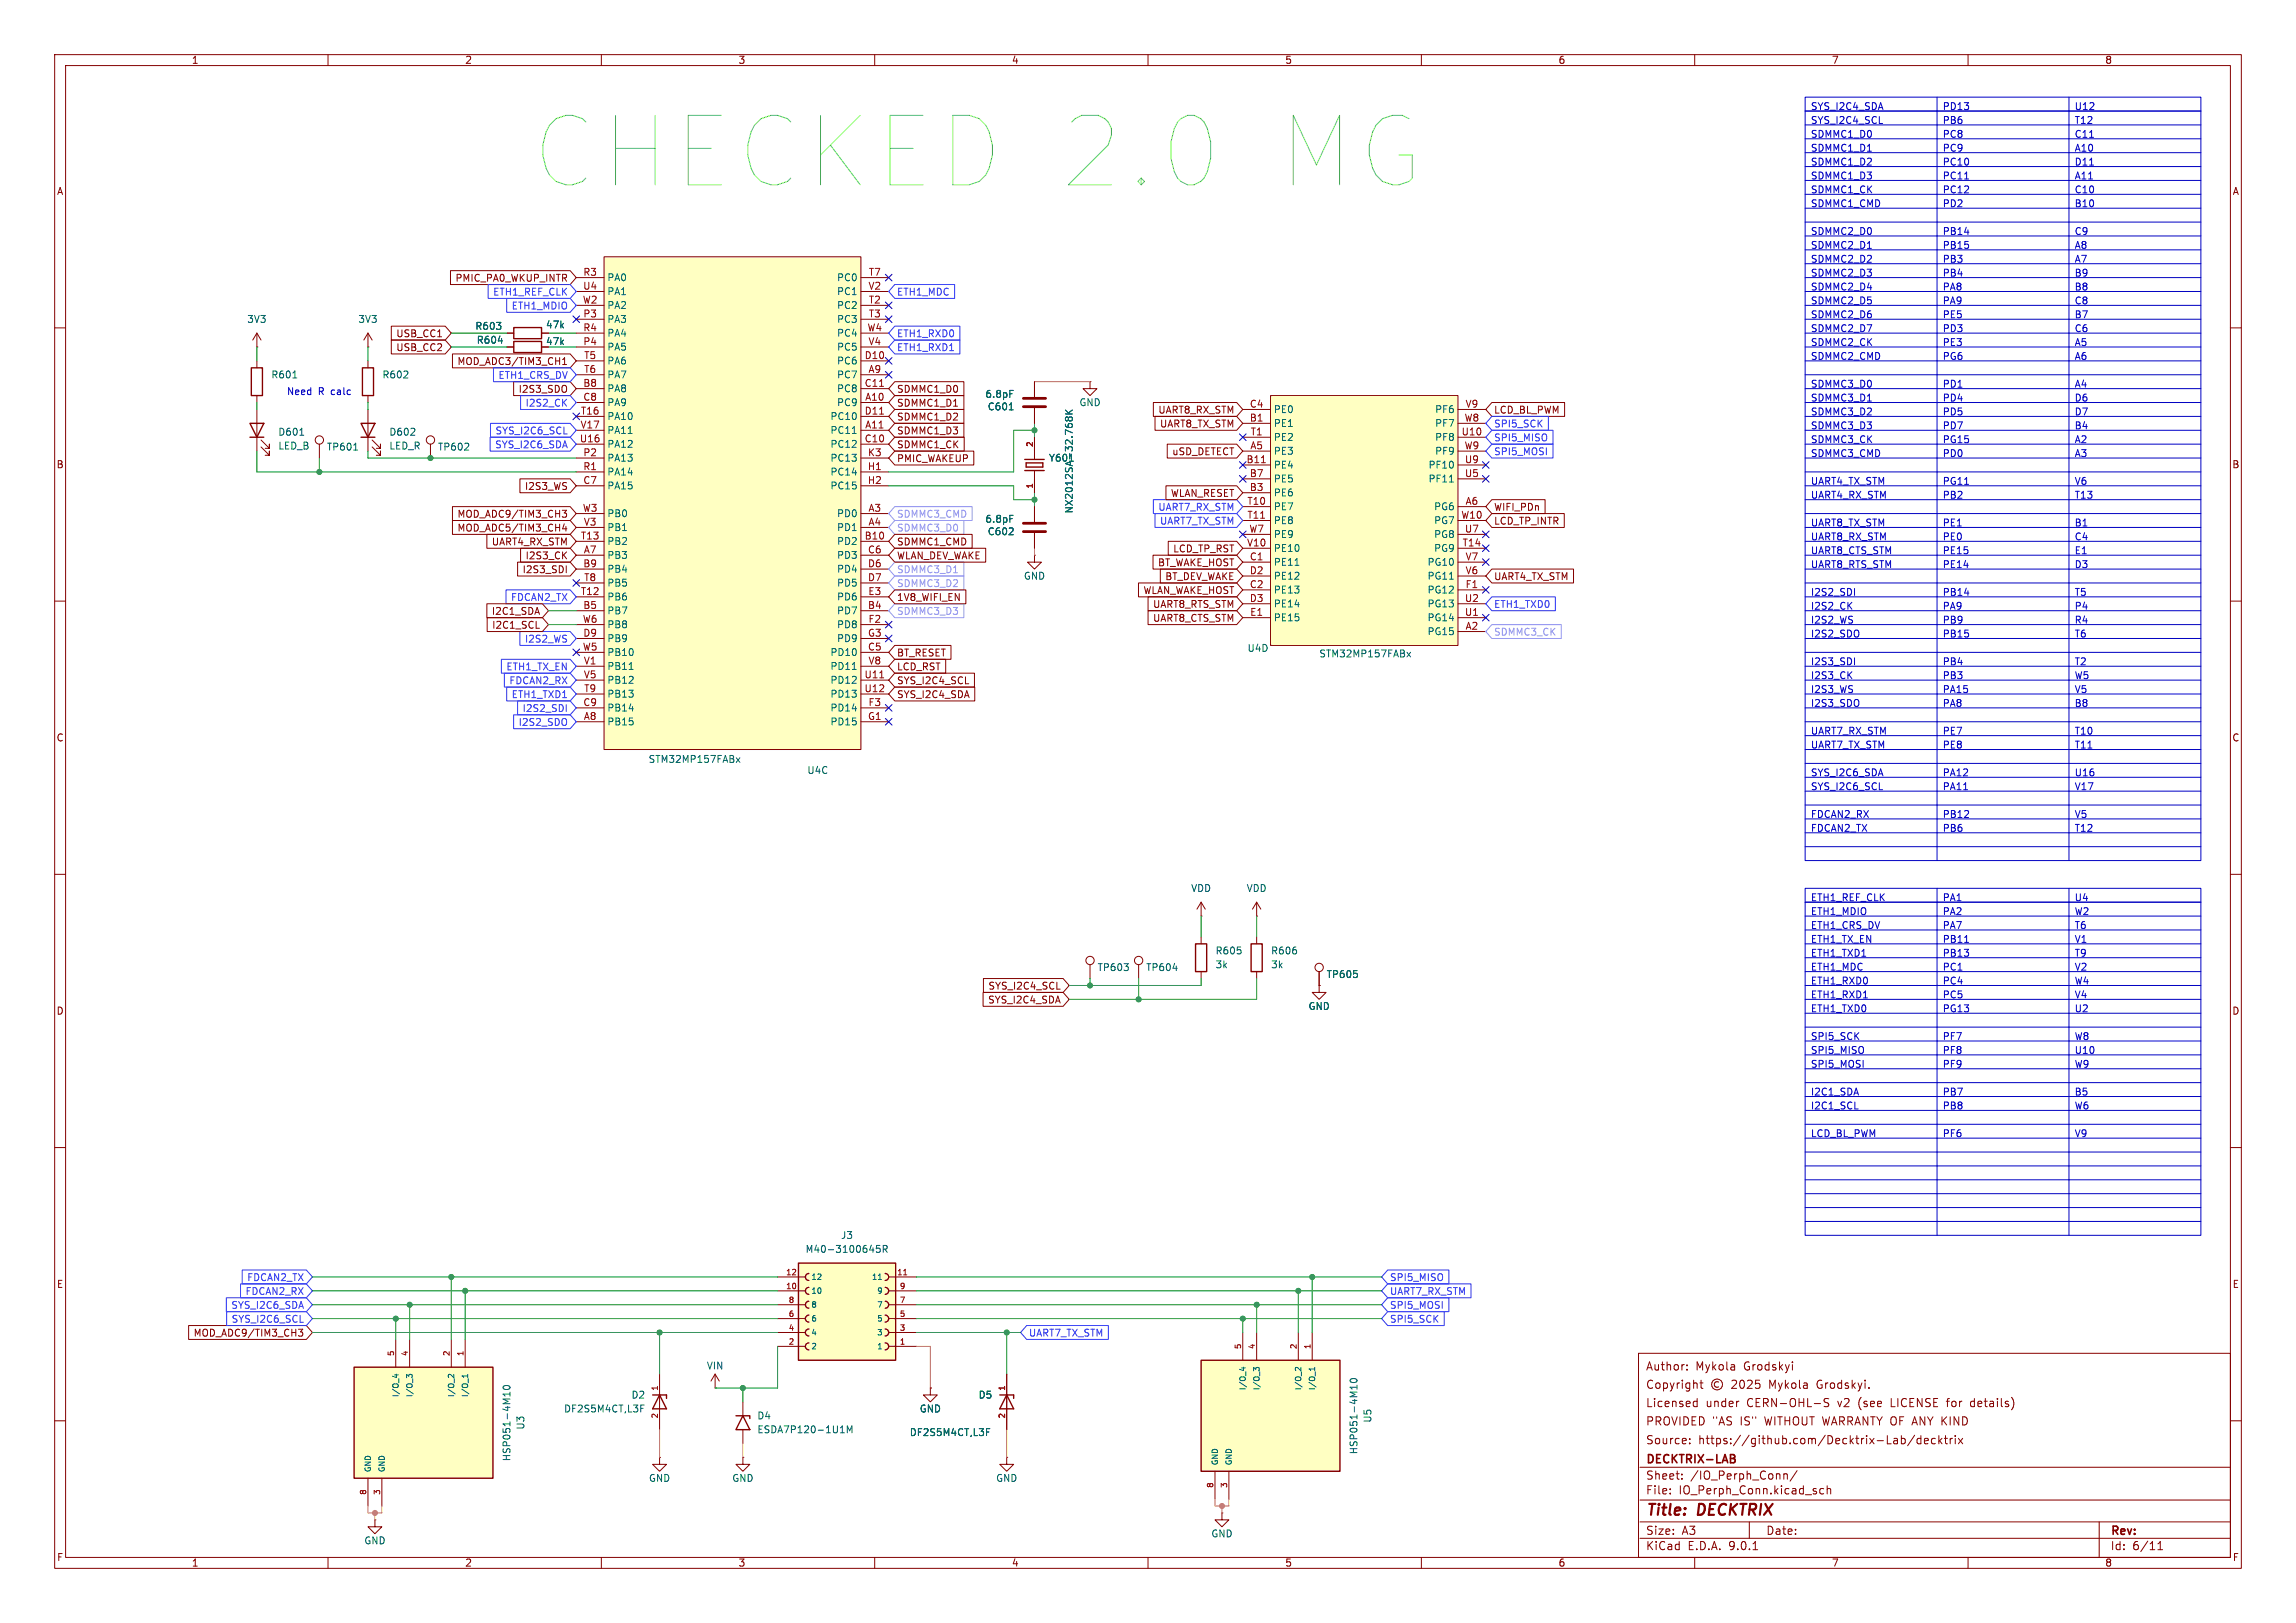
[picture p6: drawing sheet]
<svg xmlns="http://www.w3.org/2000/svg" width="420mm" height="297mm" viewBox="0 0 420 297" stroke-linecap="round" stroke-linejoin="round" font-family="sans-serif">
<defs><g id="words">
<g font-size="17.7" fill="#61ff33">
<text x="97.9" y="34.5">CHECKED 2.0</text>
<text x="230.4" y="34.5">MG</text>
</g>
<g font-size="2.8" fill="#840000">
<text x="301" y="277.9">Title:</text>
<text x="310.6" y="277.9">DECKTRIX</text>
</g>
<g font-size="2.1" fill="#840000">
<text x="301" y="251">Author:</text>
<text x="310.1" y="251">Mykola</text>
<text x="319" y="251">Grodskyi</text>
<text x="301" y="254.4">Copyright</text>
<text x="301" y="257.7">Licensed</text>
<text x="312" y="257.7">under</text>
<text x="319.6" y="257.7">CERN-OHL-S</text>
<text x="323.7" y="254.4">Mykola</text>
<text x="332.6" y="254.4">Grodskyi.</text>
<text x="336.3" y="257.7">v2</text>
<text x="340.2" y="257.7">(see</text>
<text x="346.3" y="257.7">LICENSE</text>
<text x="356.7" y="257.7">for</text>
<text x="361.2" y="257.7">details)</text>
<text x="301" y="261.1">PROVIDED &quot;AS</text>
<text x="318.4" y="261.1">IS&quot;</text>
<text x="323" y="261.1">WITHOUT WARRANTY OF ANY KIND</text>
<text x="301" y="268.2">DECKTRIX-LAB</text>
<text x="301" y="264.5">Source:</text>
<text x="310.6" y="264.5">https://github.com/Decktrix-Lab/decktrix</text>
<text x="301" y="273.7">File:</text>
<text x="301" y="271">Sheet:</text>
<text x="307.1" y="273.7">IO_Perph_Conn.kicad_sch</text>
<text x="309.2" y="271">/IO_Perph_Conn/</text>
<text x="301" y="281.1">Size:</text>
<text x="307.6" y="281.1">A3</text>
<text x="323" y="281.1">Date:</text>
<text x="386" y="281.3">Rev:</text>
<text x="301" y="283.9">KiCad</text>
<text x="308.7" y="283.9">E.D.A.</text>
<text x="316.3" y="283.9">9.0.1</text>
<text x="386" y="283.9">Id:</text>
<text x="390.1" y="283.9">6/11</text>
</g>
<g font-size="1.8" fill="#840000">
<text x="35" y="11.9">1</text>
<text x="85" y="11.9">2</text>
<text x="135" y="11.9">3</text>
<text x="185" y="11.9">4</text>
<text x="235" y="11.9">5</text>
<text x="285" y="11.9">6</text>
<text x="335" y="11.9">7</text>
<text x="385" y="11.9">8</text>
<text x="10.3" y="35.9">A</text>
<text x="408.3" y="35.9">A</text>
<text x="83.2" y="51.8">PMIC_PA0_WKUP_INTR</text>
<text x="72.4" y="64.5">USB_CC2</text>
<text x="72.4" y="61.9">USB_CC1</text>
<text x="83.6" y="67">MOD_ADC3/TIM3_CH1</text>
<text x="94.8" y="72.1">I2S3_SDO</text>
<text x="164" y="72.1">SDMMC1_D0</text>
<text x="164" y="74.6">SDMMC1_D1</text>
<text x="164" y="77.2">SDMMC1_D2</text>
<text x="211.8" y="75.9">UART8_RX_STM</text>
<text x="273.2" y="75.9">LCD_BL_PWM</text>
<text x="164" y="79.7">SDMMC1_D3</text>
<text x="164" y="82.2">SDMMC1_CK</text>
<text x="212.1" y="78.4">UART8_TX_STM</text>
<text x="214.3" y="83.5">uSD_DETECT</text>
<text x="10.3" y="85.9">B</text>
<text x="95.9" y="89.9">I2S3_WS</text>
<text x="164" y="84.8">PMIC_WAKEUP</text>
<text x="408.2" y="85.9">B</text>
<text x="83.6" y="94.9">MOD_ADC9/TIM3_CH3</text>
<text x="214.1" y="91.1">WLAN_RESET</text>
<text x="273.2" y="93.7">WIFI_PDn</text>
<text x="83.6" y="97.5">MOD_ADC5/TIM3_CH4</text>
<text x="89.9" y="100">UART4_RX_STM</text>
<text x="164" y="100">SDMMC1_CMD</text>
<text x="214.5" y="101.3">LCD_TP_RST</text>
<text x="273.2" y="96.2">LCD_TP_INTR</text>
<text x="95.5" y="105.1">I2S3_SDI</text>
<text x="96" y="102.6">I2S3_CK</text>
<text x="164" y="102.6">WLAN_DEV_WAKE</text>
<text x="211.7" y="103.8">BT_WAKE_HOST</text>
<text x="213.1" y="106.4">BT_DEV_WAKE</text>
<text x="273.2" y="106.4">UART4_TX_STM</text>
<text x="89.9" y="112.7">I2C1_SDA</text>
<text x="164" y="110.2">1V8_WIFI_EN</text>
<text x="209.1" y="108.9">WLAN_WAKE_HOST</text>
<text x="210.8" y="111.4">UART8_RTS_STM</text>
<text x="210.8" y="114">UART8_CTS_STM</text>
<text x="89.9" y="115.3">I2C1_SCL</text>
<text x="164" y="120.3">BT_RESET</text>
<text x="164" y="125.4">SYS_I2C4_SCL</text>
<text x="164" y="122.9">LCD_RST</text>
<text x="164" y="128">SYS_I2C4_SDA</text>
<text x="10.3" y="135.9">C</text>
<text x="408.2" y="135.9">C</text>
<text x="10.3" y="185.9">D</text>
<text x="180.6" y="183.8">SYS_I2C4_SDA</text>
<text x="180.7" y="181.3">SYS_I2C4_SCL</text>
<text x="408.2" y="185.9">D</text>
<text x="10.3" y="235.9">E</text>
<text x="408.3" y="235.9">E</text>
<text x="35.3" y="244.8">MOD_ADC9/TIM3_CH3</text>
<text x="10.3" y="285.9">F</text>
<text x="35" y="286.9">1</text>
<text x="85" y="286.9">2</text>
<text x="135" y="286.9">3</text>
<text x="185" y="286.9">4</text>
<text x="235" y="286.9">5</text>
<text x="285" y="286.9">6</text>
<text x="335" y="286.9">7</text>
<text x="385" y="286.9">8</text>
<text x="408.3" y="285.9">F</text>
</g>
<g font-size="1.8" fill="#0000c2">
<text x="331.2" y="20.5">SYS_I2C4_SDA</text>
<text x="331.2" y="23">SYS_I2C4_SCL</text>
<text x="355.3" y="20.5">PD13</text>
<text x="355.3" y="23">PB6</text>
<text x="379.4" y="20.5">U12</text>
<text x="379.4" y="23">T12</text>
<text x="331.2" y="25.5">SDMMC1_D0</text>
<text x="331.2" y="28.1">SDMMC1_D1</text>
<text x="355.3" y="25.5">PC8</text>
<text x="355.3" y="28.1">PC9</text>
<text x="379.4" y="25.5">C11</text>
<text x="379.4" y="28.1">A10</text>
<text x="331.2" y="30.6">SDMMC1_D2</text>
<text x="331.2" y="33.2">SDMMC1_D3</text>
<text x="331.2" y="35.7">SDMMC1_CK</text>
<text x="355.3" y="30.6">PC10</text>
<text x="355.3" y="33.2">PC11</text>
<text x="355.3" y="35.7">PC12</text>
<text x="379.4" y="30.6">D11</text>
<text x="379.4" y="33.2">A11</text>
<text x="379.4" y="35.7">C10</text>
<text x="331.2" y="38.2">SDMMC1_CMD</text>
<text x="355.3" y="38.2">PD2</text>
<text x="379.4" y="38.2">B10</text>
<text x="331.2" y="43.3">SDMMC2_D0</text>
<text x="331.2" y="45.9">SDMMC2_D1</text>
<text x="355.3" y="43.3">PB14</text>
<text x="355.3" y="45.9">PB15</text>
<text x="379.4" y="43.3">C9</text>
<text x="379.4" y="45.9">A8</text>
<text x="331.2" y="48.4">SDMMC2_D2</text>
<text x="331.2" y="50.9">SDMMC2_D3</text>
<text x="331.2" y="53.5">SDMMC2_D4</text>
<text x="355.3" y="48.4">PB3</text>
<text x="355.3" y="50.9">PB4</text>
<text x="355.3" y="53.5">PA8</text>
<text x="379.4" y="48.4">A7</text>
<text x="379.4" y="50.9">B9</text>
<text x="379.4" y="53.5">B8</text>
<text x="331.2" y="56">SDMMC2_D5</text>
<text x="331.2" y="58.6">SDMMC2_D6</text>
<text x="355.3" y="56">PA9</text>
<text x="355.3" y="58.6">PE5</text>
<text x="379.4" y="56">C8</text>
<text x="379.4" y="58.6">B7</text>
<text x="331.2" y="61.1">SDMMC2_D7</text>
<text x="331.2" y="63.6">SDMMC2_CK</text>
<text x="355.3" y="61.1">PD3</text>
<text x="355.3" y="63.6">PE3</text>
<text x="379.4" y="61.1">C6</text>
<text x="379.4" y="63.6">A5</text>
<text x="331.2" y="66.2">SDMMC2_CMD</text>
<text x="331.2" y="71.3">SDMMC3_D0</text>
<text x="355.3" y="66.2">PG6</text>
<text x="355.3" y="71.3">PD1</text>
<text x="379.4" y="66.2">A6</text>
<text x="379.4" y="71.3">A4</text>
<text x="52.4" y="72.5">Need</text>
<text x="58.2" y="72.5">R calc</text>
<text x="331.2" y="73.8">SDMMC3_D1</text>
<text x="331.2" y="76.3">SDMMC3_D2</text>
<text x="355.3" y="73.8">PD4</text>
<text x="355.3" y="76.3">PD5</text>
<text x="379.4" y="73.8">D6</text>
<text x="379.4" y="76.3">D7</text>
<text x="331.2" y="78.9">SDMMC3_D3</text>
<text x="331.2" y="81.4">SDMMC3_CK</text>
<text x="331.2" y="84">SDMMC3_CMD</text>
<text x="355.3" y="78.9">PD7</text>
<text x="355.3" y="81.4">PG15</text>
<text x="355.3" y="84">PD0</text>
<text x="379.4" y="78.9">B4</text>
<text x="379.4" y="81.4">A2</text>
<text x="379.4" y="84">A3</text>
<text x="331.2" y="89">UART4_TX_STM</text>
<text x="355.3" y="89">PG11</text>
<text x="379.4" y="89">V6</text>
<text x="331.2" y="91.6">UART4_RX_STM</text>
<text x="355.3" y="91.6">PB2</text>
<text x="379.4" y="91.6">T13</text>
<text x="331.2" y="96.7">UART8_TX_STM</text>
<text x="331.2" y="99.2">UART8_RX_STM</text>
<text x="331.2" y="101.7">UART8_CTS_STM</text>
<text x="355.3" y="96.7">PE1</text>
<text x="355.3" y="99.2">PE0</text>
<text x="355.3" y="101.7">PE15</text>
<text x="379.4" y="96.7">B1</text>
<text x="379.4" y="99.2">C4</text>
<text x="379.4" y="101.7">E1</text>
<text x="331.2" y="104.3">UART8_RTS_STM</text>
<text x="355.3" y="104.3">PE14</text>
<text x="379.4" y="104.3">D3</text>
<text x="331.2" y="109.4">I2S2_SDI</text>
<text x="331.2" y="111.9">I2S2_CK</text>
<text x="355.3" y="109.4">PB14</text>
<text x="355.3" y="111.9">PA9</text>
<text x="379.4" y="109.4">T5</text>
<text x="379.4" y="111.9">P4</text>
<text x="331.2" y="114.4">I2S2_WS</text>
<text x="331.2" y="117">I2S2_SDO</text>
<text x="355.3" y="114.4">PB9</text>
<text x="355.3" y="117">PB15</text>
<text x="379.4" y="114.4">R4</text>
<text x="379.4" y="117">T6</text>
<text x="331.2" y="122.1">I2S3_SDI</text>
<text x="331.2" y="124.6">I2S3_CK</text>
<text x="355.3" y="122.1">PB4</text>
<text x="355.3" y="124.6">PB3</text>
<text x="379.4" y="122.1">T2</text>
<text x="379.4" y="124.6">W5</text>
<text x="331.2" y="127.1">I2S3_WS</text>
<text x="331.2" y="129.7">I2S3_SDO</text>
<text x="355.3" y="127.1">PA15</text>
<text x="355.3" y="129.7">PA8</text>
<text x="379.4" y="127.1">V5</text>
<text x="379.4" y="129.7">B8</text>
<text x="331.2" y="134.8">UART7_RX_STM</text>
<text x="331.2" y="137.3">UART7_TX_STM</text>
<text x="355.3" y="134.8">PE7</text>
<text x="355.3" y="137.3">PE8</text>
<text x="379.4" y="134.8">T10</text>
<text x="379.4" y="137.3">T11</text>
<text x="331.2" y="142.4">SYS_I2C6_SDA</text>
<text x="355.3" y="142.4">PA12</text>
<text x="379.4" y="142.4">U16</text>
<text x="331.2" y="144.9">SYS_I2C6_SCL</text>
<text x="331.2" y="150">FDCAN2_RX</text>
<text x="355.3" y="144.9">PA11</text>
<text x="355.3" y="150">PB12</text>
<text x="379.4" y="144.9">V17</text>
<text x="379.4" y="150">V5</text>
<text x="331.2" y="152.5">FDCAN2_TX</text>
<text x="355.3" y="152.5">PB6</text>
<text x="379.4" y="152.5">T12</text>
<text x="331.2" y="165.2">ETH1_REF_CLK</text>
<text x="331.2" y="167.8">ETH1_MDIO</text>
<text x="355.3" y="165.2">PA1</text>
<text x="355.3" y="167.8">PA2</text>
<text x="379.4" y="165.2">U4</text>
<text x="379.4" y="167.8">W2</text>
<text x="331.2" y="170.3">ETH1_CRS_DV</text>
<text x="331.2" y="172.9">ETH1_TX_EN</text>
<text x="355.3" y="170.3">PA7</text>
<text x="355.3" y="172.9">PB11</text>
<text x="379.4" y="170.3">T6</text>
<text x="379.4" y="172.9">V1</text>
<text x="331.2" y="175.4">ETH1_TXD1</text>
<text x="331.2" y="177.9">ETH1_MDC</text>
<text x="355.3" y="175.4">PB13</text>
<text x="355.3" y="177.9">PC1</text>
<text x="379.4" y="175.4">T9</text>
<text x="379.4" y="177.9">V2</text>
<text x="331.2" y="180.5">ETH1_RXD0</text>
<text x="331.2" y="183">ETH1_RXD1</text>
<text x="331.2" y="185.6">ETH1_TXD0</text>
<text x="355.3" y="180.5">PC4</text>
<text x="355.3" y="183">PC5</text>
<text x="355.3" y="185.6">PG13</text>
<text x="379.4" y="180.5">W4</text>
<text x="379.4" y="183">V4</text>
<text x="379.4" y="185.6">U2</text>
<text x="331.2" y="190.6">SPI5_SCK</text>
<text x="355.3" y="190.6">PF7</text>
<text x="379.4" y="190.6">W8</text>
<text x="331.2" y="193.2">SPI5_MISO</text>
<text x="331.2" y="195.7">SPI5_MOSI</text>
<text x="355.3" y="193.2">PF8</text>
<text x="355.3" y="195.7">PF9</text>
<text x="379.4" y="193.2">U10</text>
<text x="379.4" y="195.7">W9</text>
<text x="331.2" y="200.8">I2C1_SDA</text>
<text x="331.2" y="203.3">I2C1_SCL</text>
<text x="355.3" y="200.8">PB7</text>
<text x="355.3" y="203.3">PB8</text>
<text x="379.4" y="200.8">B5</text>
<text x="379.4" y="203.3">W6</text>
<text x="331.2" y="208.4">LCD_BL_PWM</text>
<text x="355.3" y="208.4">PF6</text>
<text x="379.4" y="208.4">V9</text>
</g>
<g font-size="1.8" fill="#a90000">
<text x="106.6" y="53.1">U4</text>
<text x="106.6" y="50.5">R3</text>
<text x="158.8" y="53.1">V2</text>
<text x="158.8" y="50.5">T7</text>
<text x="106.5" y="55.6">W2</text>
<text x="106.6" y="58.2">P3</text>
<text x="158.8" y="55.6">T2</text>
<text x="158.8" y="58.2">T3</text>
<text x="106.6" y="60.7">R4</text>
<text x="106.6" y="63.2">P4</text>
<text x="106.8" y="65.8">T5</text>
<text x="158.1" y="65.8">D10</text>
<text x="158.6" y="60.7">W4</text>
<text x="158.8" y="63.2">V4</text>
<text x="106.6" y="70.9">B8</text>
<text x="106.8" y="68.3">T6</text>
<text x="158.1" y="70.9">C11</text>
<text x="158.8" y="68.3">A9</text>
<text x="106.2" y="75.9">T16</text>
<text x="106.6" y="73.4">C8</text>
<text x="158.1" y="75.9">D11</text>
<text x="158.2" y="73.4">A10</text>
<text x="228.5" y="74.7">C4</text>
<text x="228.5" y="77.2">B1</text>
<text x="267.8" y="77.2">W8</text>
<text x="268" y="74.7">V9</text>
<text x="106" y="81">U16</text>
<text x="106.1" y="78.5">V17</text>
<text x="106.6" y="83.6">P2</text>
<text x="158.1" y="81">C10</text>
<text x="158.2" y="78.5">A11</text>
<text x="158.7" y="83.6">K3</text>
<text x="228.6" y="82.3">A5</text>
<text x="228.7" y="79.8">T1</text>
<text x="267.3" y="79.8">U10</text>
<text x="267.8" y="82.3">W9</text>
<text x="106.6" y="86.1">R1</text>
<text x="106.6" y="88.6">C7</text>
<text x="158.6" y="86.1">H1</text>
<text x="158.6" y="88.6">H2</text>
<text x="227.9" y="84.8">B11</text>
<text x="228.5" y="87.4">B7</text>
<text x="228.5" y="89.9">B3</text>
<text x="267.9" y="84.8">U9</text>
<text x="267.9" y="87.4">U5</text>
<text x="106.5" y="93.7">W3</text>
<text x="158.8" y="93.7">A3</text>
<text x="228.1" y="92.5">T10</text>
<text x="228.1" y="95">T11</text>
<text x="267.2" y="95">W10</text>
<text x="268" y="92.5">A6</text>
<text x="106.2" y="98.8">T13</text>
<text x="106.7" y="96.3">V3</text>
<text x="106.7" y="101.3">A7</text>
<text x="158.1" y="98.8">B10</text>
<text x="158.7" y="101.3">C6</text>
<text x="158.8" y="96.3">A4</text>
<text x="228" y="100.1">V10</text>
<text x="228.4" y="97.5">W7</text>
<text x="267.4" y="100.1">T14</text>
<text x="267.9" y="97.5">U7</text>
<text x="106.6" y="103.9">B9</text>
<text x="106.8" y="106.4">T8</text>
<text x="158.7" y="103.9">D6</text>
<text x="158.7" y="106.4">D7</text>
<text x="228.5" y="102.6">C1</text>
<text x="228.5" y="105.2">D2</text>
<text x="228.5" y="107.7">C2</text>
<text x="268" y="102.6">V7</text>
<text x="268" y="105.2">V6</text>
<text x="268" y="107.7">F1</text>
<text x="106.2" y="109">T12</text>
<text x="106.6" y="111.5">B5</text>
<text x="158.7" y="111.5">B4</text>
<text x="158.7" y="109">E3</text>
<text x="228.5" y="110.2">D3</text>
<text x="228.6" y="112.8">E1</text>
<text x="267.9" y="110.2">U2</text>
<text x="267.9" y="112.8">U1</text>
<text x="106.5" y="114">W6</text>
<text x="106.5" y="119.1">W5</text>
<text x="106.6" y="116.6">D9</text>
<text x="158.7" y="116.6">G3</text>
<text x="158.7" y="119.1">C5</text>
<text x="158.8" y="114">F2</text>
<text x="268" y="115.3">A2</text>
<text x="106.7" y="121.7">V1</text>
<text x="106.7" y="124.2">V5</text>
<text x="158" y="124.2">U11</text>
<text x="158.8" y="121.7">V8</text>
<text x="106.6" y="129.3">C9</text>
<text x="106.7" y="131.8">A8</text>
<text x="106.8" y="126.7">T9</text>
<text x="158" y="126.7">U12</text>
<text x="158.7" y="131.8">G1</text>
<text x="158.8" y="129.3">F3</text>
</g>
<g font-size="1.8" fill="#006464">
<text x="111" y="51.7">PA0</text>
<text x="153" y="51.7">PC0</text>
<text x="45.1" y="59.3">3V3</text>
<text x="65.5" y="59.3">3V3</text>
<text x="111" y="54.2">PA1</text>
<text x="111" y="56.7">PA2</text>
<text x="111" y="59.3">PA3</text>
<text x="153" y="54.2">PC1</text>
<text x="153" y="56.7">PC2</text>
<text x="153" y="59.3">PC3</text>
<text x="86.9" y="60.6">R603</text>
<text x="87.1" y="63.1">R604</text>
<text x="99.8" y="63.3">47k</text>
<text x="99.8" y="60.3">47k</text>
<text x="111" y="61.8">PA4</text>
<text x="111" y="64.4">PA5</text>
<text x="153" y="61.8">PC4</text>
<text x="153" y="64.4">PC5</text>
<text x="49.5" y="69.4">R601</text>
<text x="69.9" y="69.4">R602</text>
<text x="111" y="66.9">PA6</text>
<text x="111" y="69.4">PA7</text>
<text x="111" y="72">PA8</text>
<text x="153" y="66.9">PC6</text>
<text x="153" y="69.4">PC7</text>
<text x="153" y="72">PC8</text>
<text x="111" y="74.5">PA9</text>
<text x="111" y="77.1">PA10</text>
<text x="151.8" y="77.1">PC10</text>
<text x="153" y="74.5">PC9</text>
<text x="180.1" y="73">6.8pF</text>
<text x="180.6" y="75.3">C601</text>
<text x="197.4" y="74.5">GND</text>
<text x="232.9" y="75.8">PE0</text>
<text x="262.4" y="75.8">PF6</text>
<text x="50.8" y="79.9">D601</text>
<text x="50.8" y="82.5">LED_B</text>
<text x="59.7" y="82.7">TP601</text>
<text x="71.1" y="79.9">D602</text>
<text x="71.1" y="82.5">LED_R</text>
<text x="80" y="82.7">TP602</text>
<text x="111" y="79.6">PA11</text>
<text x="111" y="82.1">PA12</text>
<text x="151.8" y="79.6">PC11</text>
<text x="151.8" y="82.1">PC12</text>
<text x="232.9" y="78.3">PE1</text>
<text x="232.9" y="80.9">PE2</text>
<text x="232.9" y="83.4">PE3</text>
<text x="262.4" y="78.3">PF7</text>
<text x="262.4" y="80.9">PF8</text>
<text x="262.4" y="83.4">PF9</text>
<text x="111" y="84.7">PA13</text>
<text x="111" y="87.2">PA14</text>
<text x="111" y="89.8">PA15</text>
<text x="151.8" y="84.7">PC13</text>
<text x="151.8" y="87.2">PC14</text>
<text x="151.8" y="89.8">PC15</text>
<text x="191.8" y="84.7">Y601</text>
<text x="232.9" y="86">PE4</text>
<text x="232.9" y="88.5">PE5</text>
<text x="261.2" y="86">PF10</text>
<text x="261.2" y="88.5">PF11</text>
<text x="111" y="94.8">PB0</text>
<text x="153" y="94.8">PD0</text>
<text x="180.1" y="95.9">6.8pF</text>
<text x="196.4" y="94.1" transform="rotate(-90 196.4 94.1)">NX2012SA-32.768K</text>
<text x="232.9" y="91">PE6</text>
<text x="232.9" y="93.6">PE7</text>
<text x="262.2" y="93.6">PG6</text>
<text x="111" y="97.4">PB1</text>
<text x="111" y="99.9">PB2</text>
<text x="153" y="97.4">PD1</text>
<text x="153" y="99.9">PD2</text>
<text x="180.6" y="98.1">C602</text>
<text x="232.9" y="96.1">PE8</text>
<text x="232.9" y="98.7">PE9</text>
<text x="232.9" y="101.2">PE10</text>
<text x="262.2" y="96.1">PG7</text>
<text x="262.2" y="98.7">PG8</text>
<text x="262.2" y="101.2">PG9</text>
<text x="111" y="102.5">PB3</text>
<text x="111" y="105">PB4</text>
<text x="111" y="107.5">PB5</text>
<text x="153" y="102.5">PD3</text>
<text x="153" y="105">PD4</text>
<text x="153" y="107.5">PD5</text>
<text x="187.2" y="106.3">GND</text>
<text x="232.9" y="103.7">PE11</text>
<text x="232.9" y="106.3">PE12</text>
<text x="261" y="103.7">PG10</text>
<text x="261" y="106.3">PG11</text>
<text x="111" y="110.1">PB6</text>
<text x="111" y="112.6">PB7</text>
<text x="153" y="110.1">PD6</text>
<text x="153" y="112.6">PD7</text>
<text x="232.9" y="108.8">PE13</text>
<text x="232.9" y="111.4">PE14</text>
<text x="232.9" y="113.9">PE15</text>
<text x="261" y="108.8">PG12</text>
<text x="261" y="111.4">PG13</text>
<text x="261" y="113.9">PG14</text>
<text x="111" y="115.2">PB8</text>
<text x="111" y="117.7">PB9</text>
<text x="153" y="115.2">PD8</text>
<text x="153" y="117.7">PD9</text>
<text x="228.1" y="119.5">U4D</text>
<text x="261" y="116.4">PG15</text>
<text x="111" y="120.2">PB10</text>
<text x="111" y="122.8">PB11</text>
<text x="111" y="125.3">PB12</text>
<text x="151.8" y="120.2">PD10</text>
<text x="151.8" y="122.8">PD11</text>
<text x="151.8" y="125.3">PD12</text>
<text x="241.2" y="120.5">STM32MP157FABx</text>
<text x="111" y="127.9">PB13</text>
<text x="111" y="130.4">PB14</text>
<text x="151.8" y="127.9">PD13</text>
<text x="151.8" y="130.4">PD14</text>
<text x="111" y="132.9">PB15</text>
<text x="151.8" y="132.9">PD15</text>
<text x="118.6" y="139.8">STM32MP157FABx</text>
<text x="147.6" y="141.8">U4C</text>
<text x="217.8" y="163.4">VDD</text>
<text x="228" y="163.4">VDD</text>
<text x="200.7" y="177.9">TP603</text>
<text x="209.6" y="177.9">TP604</text>
<text x="222.3" y="174.9">R605</text>
<text x="222.3" y="177.4">3k</text>
<text x="232.4" y="174.9">R606</text>
<text x="232.4" y="177.4">3k</text>
<text x="242.6" y="179.2">TP605</text>
<text x="239.3" y="185">GND</text>
<text x="153.7" y="226.9">J3</text>
<text x="147.2" y="229.5">M40-3100645R</text>
<text x="129.2" y="250.8">VIN</text>
<text x="115.4" y="256.1">D2</text>
<text x="178.9" y="256.1">D5</text>
<text x="96.1" y="261.7" transform="rotate(-90 96.1 261.7)">U3</text>
<text x="103.1" y="258.7">DF2S5M4CT,L3F</text>
<text x="138.4" y="259.9">D4</text>
<text x="138.4" y="262.5">ESDA7P120-1U1M</text>
<text x="166.3" y="263">DF2S5M4CT,L3F</text>
<text x="168.1" y="258.7">GND</text>
<text x="251.1" y="260.5" transform="rotate(-90 251.1 260.5)">U5</text>
<text x="93.6" y="267.5" transform="rotate(-90 93.6 267.5)">HSP051-4M10</text>
<text x="248.5" y="266.2" transform="rotate(-90 248.5 266.2)">HSP051-4M10</text>
<text x="118.6" y="271.4">GND</text>
<text x="133.9" y="271.4">GND</text>
<text x="182.1" y="271.4">GND</text>
<text x="221.5" y="281.5">GND</text>
<text x="66.5" y="282.8">GND</text>
</g>
<g font-size="1.8" fill="#2a37ff">
<text x="90.1" y="54.3">ETH1_REF_CLK</text>
<text x="93.5" y="56.8">ETH1_MDIO</text>
<text x="164" y="54.3">ETH1_MDC</text>
<text x="164" y="61.9">ETH1_RXD0</text>
<text x="164" y="64.5">ETH1_RXD1</text>
<text x="91.1" y="69.5">ETH1_CRS_DV</text>
<text x="96" y="74.6">I2S2_CK</text>
<text x="90.5" y="82.2">SYS_I2C6_SDA</text>
<text x="90.5" y="79.7">SYS_I2C6_SCL</text>
<text x="273.2" y="81">SPI5_MISO</text>
<text x="273.2" y="78.4">SPI5_SCK</text>
<text x="273.2" y="83.5">SPI5_MOSI</text>
<text x="211.8" y="93.7">UART7_RX_STM</text>
<text x="212.1" y="96.2">UART7_TX_STM</text>
<text x="93.4" y="110.2">FDCAN2_TX</text>
<text x="273.2" y="111.4">ETH1_TXD0</text>
<text x="95.9" y="117.8">I2S2_WS</text>
<text x="92.5" y="122.9">ETH1_TX_EN</text>
<text x="93.1" y="125.4">FDCAN2_RX</text>
<text x="93.5" y="128">ETH1_TXD1</text>
<text x="95.5" y="130.5">I2S2_SDI</text>
<text x="94.8" y="133">I2S2_SDO</text>
<text x="42.2" y="239.7">SYS_I2C6_SDA</text>
<text x="44.8" y="237.2">FDCAN2_RX</text>
<text x="45.1" y="234.6">FDCAN2_TX</text>
<text x="254.2" y="237.2">UART7_RX_STM</text>
<text x="254.2" y="239.7">SPI5_MOSI</text>
<text x="254.2" y="234.6">SPI5_MISO</text>
<text x="42.3" y="242.3">SYS_I2C6_SCL</text>
<text x="188.1" y="244.8">UART7_TX_STM</text>
<text x="254.2" y="242.3">SPI5_SCK</text>
</g>
<g font-size="1.8" fill="#58d0ff">
<text x="164" y="94.9">SDMMC3_CMD</text>
<text x="164" y="97.5">SDMMC3_D0</text>
<text x="164" y="105.1">SDMMC3_D1</text>
<text x="164" y="107.6">SDMMC3_D2</text>
<text x="164" y="112.7">SDMMC3_D3</text>
<text x="273.2" y="116.5">SDMMC3_CK</text>
</g>
<g font-size="1.4" fill="#a90000">
<text x="189" y="81.9" transform="rotate(-90 189 81.9)">2</text>
<text x="189" y="89.5" transform="rotate(-90 189 89.5)">1</text>
<text x="143.7" y="233.4">12</text>
<text x="164" y="233.4">11</text>
<text x="143.7" y="236">10</text>
<text x="144.2" y="238.5">8</text>
<text x="164.5" y="238.5">7</text>
<text x="164.5" y="236">9</text>
<text x="144.2" y="243.6">4</text>
<text x="144.2" y="241">6</text>
<text x="164.5" y="243.6">3</text>
<text x="164.5" y="241">5</text>
<text x="72.1" y="248.3" transform="rotate(-90 72.1 248.3)">5</text>
<text x="74.7" y="248.3" transform="rotate(-90 74.7 248.3)">4</text>
<text x="82.3" y="248.3" transform="rotate(-90 82.3 248.3)">2</text>
<text x="84.8" y="248.3" transform="rotate(-90 84.8 248.3)">1</text>
<text x="144.2" y="246.1">2</text>
<text x="164.5" y="246.1">1</text>
<text x="227.1" y="247" transform="rotate(-90 227.1 247)">5</text>
<text x="229.6" y="247" transform="rotate(-90 229.6 247)">4</text>
<text x="237.2" y="247" transform="rotate(-90 237.2 247)">2</text>
<text x="239.8" y="247" transform="rotate(-90 239.8 247)">1</text>
<text x="120.4" y="254.6" transform="rotate(-90 120.4 254.6)">1</text>
<text x="183.9" y="254.6" transform="rotate(-90 183.9 254.6)">1</text>
<text x="120.4" y="259.7" transform="rotate(-90 120.4 259.7)">2</text>
<text x="183.9" y="259.7" transform="rotate(-90 183.9 259.7)">2</text>
<text x="67.1" y="273.7" transform="rotate(-90 67.1 273.7)">8</text>
<text x="69.6" y="273.7" transform="rotate(-90 69.6 273.7)">3</text>
<text x="222" y="272.4" transform="rotate(-90 222 272.4)">8</text>
<text x="224.5" y="272.4" transform="rotate(-90 224.5 272.4)">3</text>
</g>
<g font-size="1.4" fill="#006464">
<text x="148.3" y="239.5">8</text>
<text x="148.3" y="237">10</text>
<text x="148.3" y="234.4">12</text>
<text x="159.4" y="234.4">11</text>
<text x="160.3" y="239.5">7</text>
<text x="160.3" y="237">9</text>
<text x="148.3" y="244.6">4</text>
<text x="148.3" y="242">6</text>
<text x="160.3" y="244.6">3</text>
<text x="160.3" y="242">5</text>
<text x="148.3" y="247.1">2</text>
<text x="160.3" y="247.1">1</text>
<text x="73.1" y="255.8" transform="rotate(-90 73.1 255.8)">I/O_4</text>
<text x="75.7" y="255.8" transform="rotate(-90 75.7 255.8)">I/O_3</text>
<text x="83.3" y="255.8" transform="rotate(-90 83.3 255.8)">I/O_2</text>
<text x="85.8" y="255.8" transform="rotate(-90 85.8 255.8)">I/O_1</text>
<text x="228.1" y="254.5" transform="rotate(-90 228.1 254.5)">I/O_4</text>
<text x="230.6" y="254.5" transform="rotate(-90 230.6 254.5)">I/O_3</text>
<text x="238.2" y="254.5" transform="rotate(-90 238.2 254.5)">I/O_2</text>
<text x="240.8" y="254.5" transform="rotate(-90 240.8 254.5)">I/O_1</text>
<text x="68" y="269.5" transform="rotate(-90 68 269.5)">GND</text>
<text x="70.6" y="269.5" transform="rotate(-90 70.6 269.5)">GND</text>
<text x="223" y="268.2" transform="rotate(-90 223 268.2)">GND</text>
<text x="225.5" y="268.2" transform="rotate(-90 225.5 268.2)">GND</text>
</g>
</g></defs>
<g fill="none" stroke="#840000" stroke-width=".18">
<path d="M10 10h400v277h-400zM12 12h396v273h-396zM60 10v2M110 10v2M160 10v2M210 10v2M260 10v2M310 10v2M360 10v2M10 60h2M67.3 63.5h.1M67.3 61l-.8 1.2"/>
<path d="M67.3 61l.8 1.2M67.3 61v2.5M67.3 74.9v7.7M92.7 63.5h1.3M92.7 61h1.3M99.1 63.5h1.2M99.1 61h1.2M408 60h2M58.4 81.3v2.5M68.1 81.8l1.5 1.5v-.7v.7h-.8M68.1 80.5l1.5 1.5v-.7v.7h-.8M10 110h2"/>
<path d="M189.2 101.6v1.3h1.3l-1.3 1.2-1.2-1.2h1.2M189.2 101.6h.1M408 110h2M10 160h2M408 160h2M219.7 167.6h.1M219.7 165.1l-.8 1.3M219.7 165.1l.8 1.3M219.7 165.1v2.5M229.9 167.6h.1M229.9 165.1l-.8 1.3M229.9 165.1l.7 1.3"/>
<path d="M229.9 165.1v2.5M229.9 171.5v1.2M229.9 177.8v1.3M10 210h2M408 210h2M184.1 251.5v10.1M299.7 247.6h108.3v37.4h-108.3zM308.6 250.6v.1M308.6 249.8v.1M309.9 257.3h.5M309.9 256.5h.5M310.4 255.9v1.5"/>
<path d="M310.9 253.1h.6M311.2 252.6v1.3l.3 .2M314.4 252.9a.52 .52 0 0 0-.8 .5 .52 .52 0 0 0 .8 .4M316.8 252.7l.6-.1 .2 .1 .1 .3-1 1.1h1M317.9 256.4h.2M318.4 252.7l.2-.1a.8 .8 0 0 1 .5 .7 .8 .8 0 0 1-.5 .8l-.2-.2-.2-.4zM319.7 252.7l.5-.1 .2 .1 .1 .3-.9 1.1h.9M321.9 252.6h-.7l-.1 .7 .2-.2 .5 .1 .1 .2v.5l-.2 .2-.6-.2M327.9 249.2v.2M327.9 249.7v1M334.5 256l-.6-.1-.2 .2v.4l.7 .3 .1 .3-.3 .3-.5-.1M360.5 256.6v.7"/>
<path d="M10 260h2M223.5 276.9v1.2h1.3l-1.3 1.3-1.3-1.3h1.3M223.5 276.9h.1M300 278.5h108M300 274.5h108M300 268.5h108M305.5 273.2v.2M305.5 272.5v.1M307.7 270.5v.2M307.7 269.8v.1M309.1 263.3v.1M309.1 264.1v.1"/>
<path d="M320 278.5v3M326.3 269.7v1M326.3 269.8l.2-.1 .4 .1v.9M328.7 269.1l-1.3 1.9M333.6 272.5l-.4-.1-.3 .3v.4l.1 .2h.6M334.2 272.5l.2-.1 .4 .1 .1 .9M334.2 271.9v1.5M347.8 263.3l.4-.1 .3 .3v.4l-.1 .2h-.6M350.2 262.6l-1.3 2M351.4 263.3l-.5-.1-.2 .3v.4l.1 .2h.6M351.4 262.7v1.5M352 263.7l.7-.1v-.3l-.5-.1-.2 .2 .1 .7h.6"/>
<path d="M354 263.3l-.4-.1-.3 .3v.4l.1 .2h.6M354.7 262.7v1.5M354.8 263.6l.4 .6M355.2 263.2l-.5 .6M355.7 263.2h.5M355.9 262.7v1.3l.3 .2M356.7 263.2v1M357.2 263.2l-.3 .1-.2 .2M357.7 262.7v.2M357.7 263.2v1M358.2 263.2l.8 1M359 263.2l-.8 1"/>
<path d="M384 278.5v6.5M408 260h2M60 285v2M110 285v2M160 285v2M210 285v2M260 285v2M300 281.5h108M310 285v2M320.7 283.6h.8M360 285v2M394.7 283.6h.9"/>
<path d="M394.7 282.5l.5-.4v1.5"/>
<circle cx="58.4" cy="80.5" r=".76"/>
<circle cx="314.1" cy="253.4" r="1"/>
</g>
<path d="M317.3 267l.1 .2-.1 .4M317.3 266.3v.5" fill="none" stroke="#840000" stroke-width=".3"/>
<path d="M94 59.9h5.1v2.1h-5.1zM66 77.5h2.6l-1.3 2.5zM94 62.5h5.1v2h-5.1zM66 80h2.6M228.9 172.7h2v5.1h-2zM182.9 255.3h2.5v.6M184.1 255.3l1.3 2.5h-2.5z" fill="none" stroke="#840000" stroke-width=".25"/>
<path d="M91.1 62.4h.8M64.7 82.4h.7M180.5 262h.4M180.5 261.4h.6" fill="none" stroke="#006464" stroke-width=".18"/>
<path d="M219.7 248.9h25.4v20.3h-25.4z" fill="#ffffc2"/>
<path d="M45.7 77.5h2.6l-1.3 2.5zM46 67.3h2v5.1h-2zM66.3 67.3h2v5.1h-2zM45.7 80h2.6M187.5 86.1h3.5M187.5 84.1h3.5M187.7 84.7h3.1v.8h-3.1zM218.7 172.7h2v5.1h-2zM219.7 248.9h25.4v20.3h-25.4z" fill="none" stroke="#840000" stroke-width=".25"/>
<g fill="none" stroke="#840000" stroke-width=".18">
<path d="M47 63.5h.1M47 61v2.5M47 66v1.3M47 72.4v1.3M47 74.9v7.7M47 61l-.8 1.2M47 61l.8 1.2M67.3 66v1.3M67.3 72.4v1.3M47.8 81.8l1.5 1.5v-.7v.7h-.8M47.8 80.5l1.5 1.5v-.7v.7h-.8M78.7 81.3v2.5"/>
<path d="M189.2 80v4.1M189.2 86.1v4.1M189.2 92.7v2.8M189.2 97.5v2.8M199.4 176.5v2.6M208.3 176.5v2.6M219.7 171.5v1.2M219.7 177.8v1.3M241.3 177.8v2.5M241.3 180.3v1.3h1.3l-1.3 1.3-1.3-1.3h1.3M241.3 180.3h.1M227.3 243.8v5.1"/>
<path d="M229.9 243.8v5.1M237.5 243.8v5.1M240 243.8v5.1M222.2 269.2v5.1M224.8 269.2v5.1"/>
<circle cx="78.7" cy="80.5" r=".76"/>
<circle cx="199.4" cy="175.8" r=".76"/>
<circle cx="208.3" cy="175.8" r=".76"/>
<circle cx="241.3" cy="177" r=".76"/>
</g>
<g fill="none" stroke="#006464" stroke-width=".18">
<path d="M53.6 69.2h.7M54.8 79.6h.8M194.9 75.8h1.3M194.9 75l.7 .8M195.4 76.5l-.2-.2-.3 .2v.3l.2 .2 .3-.2M195.4 76.5l.3-.2 .3 .1 .2 .1-.1 .4-.2 .1h-.3l-.2-.2M195.4 76.5v.3M195.5 77.6h.5M196.2 75l-.8 .6M184.7 94.3h.6M214.6 177.2h.7M227.1 250.3h.7"/>
<path d="M227.5 250.2v.6l-.8-.2M230.3 250.7v-.3l-.2-.2-.3 .1-.1 .3-.4-.4v.7M238 250.2v.7l-.8-.7-.2 .1-.1 .4M240.5 250.2v.6M240.5 250.5h-1l.3 .3M247 252.5a.75 .75 0 0 1 1.2 .2 .72 .72 0 0 1-1.2-.1zM248.2 253.5v.7M248.2 253.8h-1.2l.3 .3"/>
</g>
<path d="M187.2 95.8h4.1M187.2 97.3h4.1" fill="none" stroke="#840000" stroke-width=".51"/>
<path d="M146 231.1h17.8v17.8h-17.8z" fill="#ffffc2"/>
<g fill="none" stroke="#840000" stroke-width=".25">
<path d="M146 231.1h17.8v17.8h-17.8zM148 238.1a.64 .64 0 0 0-.7 .7 .64 .64 0 0 0 .7 .6M148 235.6a.64 .64 0 0 0-.7 .6 .64 .64 0 0 0 .7 .7M148 233a.64 .64 0 0 0-.7 .7 .64 .64 0 0 0 .7 .6M161.9 238.1a.64 .64 0 0 1 .7 .7 .64 .64 0 0 1-.7 .6M161.9 235.6a.64 .64 0 0 1 .7 .6 .64 .64 0 0 1-.7 .7M161.9 233a.64 .64 0 0 1 .7 .7 .64 .64 0 0 1-.7 .6M134.6 259.1h2.6v.5M135.9 259.1l1.3 2.5h-2.6zM148 245.7a.64 .64 0 0 0-.7 .7 .64 .64 0 0 0 .7 .6M148 243.2a.64 .64 0 0 0-.7 .6 .64 .64 0 0 0 .7 .7M148 240.7a.64 .64 0 0 0-.7 .6 .64 .64 0 0 0 .7 .6"/>
<path d="M161.9 245.7a.64 .64 0 0 1 .7 .7 .64 .64 0 0 1-.7 .6M161.9 243.2a.64 .64 0 0 1 .7 .6 .64 .64 0 0 1-.7 .7M161.9 240.7a.64 .64 0 0 1 .7 .6 .64 .64 0 0 1-.7 .6"/>
</g>
<g fill="none" stroke="#840000" stroke-width=".18">
<path d="M189.2 69.9v2.7M189.2 74.7v2.8M199.4 69.9v1.2h1.3l-1.3 1.3-1.3-1.3h1.3M199.4 69.9h.1M142.2 238.8h5.1M142.2 236.2h5.1M142.2 233.7h5.1M162.6 238.8h5M162.6 236.2h5M162.6 233.7h5M135.9 256.5v2.6M142.2 246.4h5.1"/>
<path d="M142.2 243.8h5.1M142.2 241.3h5.1M162.6 246.4h5M162.6 243.8h5M162.6 241.3h5M170.2 254v1.3h1.2l-1.2 1.2-1.3-1.2h1.3M170.2 254h.1M135.9 266.7v1.3h1.3l-1.3 1.2-1.3-1.2h1.3M135.9 266.7h.1M135.9 261.6v2.6M184.1 266.7v1.3h1.3l-1.3 1.2-1.2-1.2h1.2M184.1 266.7h.1"/>
</g>
<path d="M184.6 75h.7M184.7 71.4h.6M160.7 234.1h.6M161 227.9h-.6l-.1 .6 .2-.1 .4 .1 .1 .1v.5l-.2 .1-.5-.1M161.6 228.6l.6-.1 .1-.2-.1-.3-.6-.1v1.3M161.9 228.6l.4 .6M153.7 262.2h.7M155 262.2v-1.3l.4 .9 .4-.9v1.3" fill="none" stroke="#006464" stroke-width=".18"/>
<path d="M165.3 233.3h.6" fill="none" stroke="#a90000" stroke-width=".18"/>
<path d="M187.2 72.9h4.1M187.2 74.4h4.1" fill="none" stroke="#840000" stroke-width=".51"/>
<path d="M232.4 72.4h34.3v45.7h-34.3z" fill="#ffffc2"/>
<g fill="none" stroke="#840000" stroke-width=".18">
<path d="M227.3 74.9h5.1M227.3 77.5h5.1M232.4 72.4h34.3v45.7h-34.3zM266.7 74.9h5.1M266.7 77.5h5.1M227.3 80h5.1M227.3 82.6h5.1M227.3 85.1h5.1M227.3 87.6h5.1M227.3 90.2h5.1M227.3 92.7h5.1M227.3 95.3h5.1"/>
<path d="M227.3 97.8h5.1M266.7 80h5.1M266.7 82.6h5.1M266.7 85.1h5.1M266.7 87.6h5.1M266.7 92.7h5.1M266.7 95.3h5.1M266.7 97.8h5.1M227.3 100.3h5.1M227.3 102.9h5.1M227.3 105.4h5.1M227.3 108h5.1"/>
<path d="M227.3 110.5h5.1M227.3 113h5.1M266.7 100.3h5.1M266.7 102.9h5.1M266.7 105.4h5.1M266.7 108h5.1M266.7 110.5h5.1M266.7 113h5.1M266.7 115.6h5.1"/>
</g>
<path d="M230.7 84.7h.8" fill="none" stroke="#a90000" stroke-width=".18"/>
<path d="M265.1 88.2h.7M236.9 103.4h.7M257.4 119.4l.6 .8M258 119.4l-.6 .8M265.1 106h.7" fill="none" stroke="#006464" stroke-width=".18"/>
<path d="M110.5 47h47v90.2h-47z" fill="#ffffc2"/>
<g fill="none" stroke="#840000" stroke-width=".18">
<path d="M105.4 50.8h5.1M105.4 53.3h5.1M105.4 55.9h5.1M105.4 58.4h5.1M110.5 47h47v90.2h-47zM157.5 50.8h5.1M157.5 53.3h5.1M157.5 55.9h5.1M157.5 58.4h5.1M105.4 61h5.1M105.4 63.5h5.1M105.4 66h5.1"/>
<path d="M105.4 68.6h5.1M105.4 71.1h5.1M105.4 73.7h5.1M105.4 76.2h5.1M105.4 78.7h5.1M157.5 61h5.1M157.5 63.5h5.1M157.5 66h5.1M157.5 68.6h5.1M157.5 71.1h5.1M157.5 73.7h5.1M157.5 76.2h5.1"/>
<path d="M157.5 78.7h5.1M105.4 81.3h5.1M105.4 83.8h5.1M105.4 86.4h5.1M105.4 88.9h5.1M105.4 94h5.1M105.4 96.5h5.1M105.4 99.1h5.1M157.5 81.3h5.1M157.5 83.8h5.1M157.5 86.4h5.1M157.5 88.9h5.1"/>
<path d="M157.5 94h5.1M157.5 96.5h5.1M157.5 99.1h5.1M105.4 101.6h5.1M105.4 104.1h5.1M105.4 106.7h5.1M105.4 109.2h5.1M105.4 111.8h5.1M105.4 114.3h5.1M105.4 116.8h5.1M105.4 119.4h5.1M157.5 101.6h5.1"/>
<path d="M157.5 104.1h5.1M157.5 106.7h5.1M157.5 109.2h5.1M157.5 111.8h5.1M157.5 114.3h5.1M157.5 116.8h5.1M157.5 119.4h5.1M105.4 121.9h5.1M105.4 124.5h5.1M105.4 127h5.1M105.4 129.5h5.1M105.4 132.1h5.1"/>
<path d="M157.5 121.9h5.1M157.5 124.5h5.1M157.5 127h5.1M157.5 129.5h5.1M157.5 132.1h5.1"/>
</g>
<path d="M114.9 79.3h.7M155.9 79.3h.7M115.1 122.5h.7M134.7 138.7l.6 .8M135.3 138.7l-.6 .8M155.9 122.5h.7" fill="none" stroke="#006464" stroke-width=".18"/>
<path d="M160.9 70.7h.7M160.9 75.8h.7M160.9 124h.8" fill="none" stroke="#a90000" stroke-width=".18"/>
<path d="M64.8 250.2h25.4v20.3h-25.4z" fill="#ffffc2"/>
<path d="M64.8 250.2h25.4v20.3h-25.4zM119.4 255.3h2.5v.6M120.6 255.3l1.3 2.5h-2.5z" fill="none" stroke="#840000" stroke-width=".25"/>
<g fill="none" stroke="#840000" stroke-width=".18">
<path d="M71.6 59.7h9.8l1.1 1.3-1.1 1.2h-9.8zM82.4 49.5h21.9l1.1 1.3-1.1 1.3h-21.9zM71.6 62.2h9.8l1.1 1.3-1.1 1.3h-9.8zM82.8 64.8h21.5l1.1 1.2-1.1 1.3h-21.5zM92.7 63.5h1.3M92.7 61h1.3M94 69.8h10.3l1.1 1.3-1.1 1.3h-10.3zM99.1 63.5h1.2M99.1 61h1.2M102.9 66.7h.7M102.9 65.8l.4-.4v1.3M163.7 77.5h12.6v2.5h-12.6l-1.1-1.3z"/>
<path d="M163.7 69.8h12.6v2.6h-12.6l-1.1-1.3zM163.7 72.4h12.6v2.5h-12.6l-1.1-1.2zM163.7 74.9h12.6v2.6h-12.6l-1.1-1.3zM189.2 69.9v2.7M189.2 74.7v2.8M211 73.7h15.2l1.1 1.2-1.1 1.3h-15.2zM211.3 76.2h14.9l1.1 1.3-1.1 1.2h-14.9zM272.9 73.7h13.3v2.5h-13.3l-1.1-1.3zM82.8 92.7h21.5l1.1 1.3-1.1 1.3h-21.5zM82.8 95.2h21.5l1.1 1.3-1.1 1.3h-21.5zM89.1 97.8h15.2l1.1 1.3-1.1 1.2h-15.2zM95.1 87.6h9.2l1.1 1.3-1.1 1.3h-9.2z"/>
<path d="M102.9 93.4h.7l-.4 .5 .4 .1v.5l-.2 .2-.5-.1M103.2 95.9l-.3 .9h.8M103.5 96.3v.9M163.7 82.5h14.4v2.6h-14.4l-1.1-1.3zM163.7 80h12.7v2.6h-12.7l-1.1-1.3zM163.7 97.8h14.1v2.5h-14.1l-1.1-1.2zM189.2 80v2.6M189.2 87.6v2.6M189.2 92.7v2.8M189.2 97.5v2.8M213.3 88.9h12.9l1.1 1.3-1.1 1.2h-12.9zM213.5 81.3h12.7l1.1 1.3-1.1 1.2h-12.7z"/>
<path d="M213.7 99.1h12.5l1.1 1.2-1.1 1.3h-12.5zM272.9 91.4h9.7v2.6h-9.7l-1.1-1.3zM272.9 94h13.2v2.5h-13.2l-1.1-1.2zM89.1 110.5h10.1l1.1 1.3-1.1 1.2h-10.1zM89.1 113h10.1l1.1 1.3-1.1 1.3h-10.1zM94.7 102.9h9.6l1.1 1.2-1.1 1.3h-9.6zM95.2 100.3h9.1l1.1 1.3-1.1 1.3h-9.1zM98.1 115h.6M103.6 103.5v1.3M163.7 118.1h10.3v2.6h-10.3l-1.1-1.3zM163.7 107.9h13v2.6h-13l-1.1-1.3zM163.7 100.3h16.6v2.6h-16.6l-1.1-1.3z"/>
<path d="M208.3 106.7h17.9l1.1 1.3-1.1 1.2h-17.9zM210 109.2h16.2l1.1 1.3-1.1 1.3h-16.2zM210 111.8h16.2l1.1 1.2-1.1 1.3h-16.2zM210.9 101.6h15.3l1.1 1.3-1.1 1.2h-15.3zM212.2 104.1h14l1.1 1.3-1.1 1.3h-14zM272.9 104.1h14.9v2.6h-14.9l-1.1-1.3zM163.7 123.2h14.5v2.5h-14.5l-1.1-1.2zM163.7 120.6h9.3v2.6h-9.3l-1.1-1.3zM163.7 125.7h14.6v2.6h-14.6l-1.1-1.3zM179.9 179.1h14.6l1.1 1.2-1.1 1.3h-14.6zM241.3 177.8v2.5M179.8 181.6h14.7l1.1 1.3-1.1 1.3h-14.7z"/>
<path d="M241.3 180.3h.1M34.5 242.6h21.5l1.1 1.2-1.1 1.3h-21.5zM54.6 243.2h.8l-.4 .5 .3 .1v.6l-.2 .1-.4-.1M72.4 245.1v5.1M74.9 245.1v5.1M82.5 245.1v5.1M85.1 245.1v5.1M120.6 251.5v10.1M130.8 254h.1M130.8 251.5l-.8 1.2M130.8 251.5l.8 1.2M130.8 251.5v2.5"/>
<path d="M170.2 254h.1M184.1 251.5v10.1M67.3 270.5v5.1M68.6 278.1v1.3h1.2l-1.2 1.3-1.3-1.3h1.3M68.6 278.1h.1M69.8 270.5v5.1M120.6 266.7v1.3h1.3l-1.3 1.2-1.2-1.2h1.2M120.6 266.7h.1"/>
</g>
<g fill="none" stroke="#006464" stroke-width=".18">
<path d="M91.1 62.4h.8M184.6 75h.7M184.7 71.4h.6M194.9 75.8h1.3M194.9 75l.7 .8M195.4 76.5l-.2-.2-.3 .2v.3l.2 .2 .3-.2M195.4 76.5l.3-.2 .3 .1 .2 .1-.1 .4-.2 .1h-.3l-.2-.2M195.4 76.5v.3M195.5 77.6h.5M196.2 75l-.8 .6M184.7 94.3h.6M72.2 251.6h.7"/>
<path d="M72.5 251.5v.6l-.7-.3M75.4 252v-.3l-.2-.2h-.3l-.1 .3-.4-.3v.6M83 251.5v.6l-.7-.6-.3 .1v.3M85.6 251.5v.6M85.6 251.8h-1.1l.3 .3M92.1 253.7a.69 .69 0 0 1 1.2 .3 .72 .72 0 0 1-1.3-.2zM93.3 254.8v.7M93.3 255.1h-1.3l.3 .3M117.2 257.7h.4M117.2 257.1h.6M180.5 262h.4M180.5 261.4h.6"/>
</g>
<g fill="none" stroke="#2a37ff" stroke-width=".18">
<path d="M89.3 52.1h15l1.1 1.2-1.1 1.3h-15zM92.7 54.6h11.6l1.1 1.3-1.1 1.3h-11.6zM163.7 52.1h10.9v2.5h-10.9l-1.1-1.3zM163.7 59.7h11.9v2.5h-11.9l-1.1-1.2zM89.7 77.5h14.6l1.1 1.2-1.1 1.3h-14.6zM90.3 67.3h14l1.1 1.3-1.1 1.3h-14zM95.2 72.4h9.1l1.1 1.3-1.1 1.2h-9.1zM163.7 62.2h11.9v2.6h-11.9l-1.1-1.3zM272.9 78.7h11.2v2.6h-11.2l-1.1-1.3zM272.9 76.2h10.3v2.5h-10.3l-1.1-1.2zM89.7 80h14.6l1.1 1.3-1.1 1.3h-14.6zM211 91.4h15.2l1.1 1.3-1.1 1.3h-15.2z"/>
<path d="M211.3 94h14.9l1.1 1.3-1.1 1.2h-14.9zM272.9 81.3h11.2v2.5h-11.2l-1.1-1.2zM92.6 107.9h11.7l1.1 1.3-1.1 1.3h-11.7zM95.1 115.6h9.2l1.1 1.2-1.1 1.3h-9.2zM272.9 109.2h11.6v2.6h-11.6l-1.1-1.3zM91.7 120.6h12.6l1.1 1.3-1.1 1.3h-12.6zM92.3 123.2h12l1.1 1.3-1.1 1.2h-12zM92.7 125.7h11.6l1.1 1.3-1.1 1.3h-11.6zM94 130.8h10.3l1.1 1.3-1.1 1.3h-10.3zM94.7 128.3h9.6l1.1 1.2-1.1 1.3h-9.6zM103.6 128.9v1.3M41.4 237.5h14.6l1.1 1.3-1.1 1.2h-14.6z"/>
<path d="M44 234.9h12l1.1 1.3-1.1 1.3h-12zM44.3 232.4h11.7l1.1 1.3-1.1 1.3h-11.7zM253.8 234.9h15.3v2.6h-15.3l-1.1-1.3zM253.8 237.5h11.2v2.5h-11.2l-1.1-1.2zM253.8 232.4h11.2v2.6h-11.2l-1.1-1.3zM41.5 240h14.5l1.1 1.3-1.1 1.3h-14.5zM187.8 242.6h14.9v2.5h-14.9l-1.1-1.3zM253.8 240h10.4v2.6h-10.4l-1.1-1.3z"/>
</g>
<path d="M163.7 92.7h14.1v2.6h-14.1l-1.1-1.3zM163.7 95.2h12.6v2.6h-12.6l-1.1-1.3zM163.7 102.9h12.6v2.5h-12.6l-1.1-1.3zM163.7 105.4h12.6v2.6h-12.6l-1.1-1.3zM163.7 110.5h12.6v2.5h-12.6l-1.1-1.2zM272.9 114.3h12.7v2.5h-12.7l-1.1-1.2z" fill="none" stroke="#58d0ff" stroke-width=".18"/>
<g fill="none" stroke="#0000c2" stroke-width=".18">
<path d="M330.2 17.8h72.4v139.7h-72.4zM354.3 17.8v139.7M378.5 17.8v139.7M330.2 20.3h72.4M330.2 22.9h72.4M330.2 25.4h72.4M330.2 27.9h72.4M330.2 30.5h72.4M330.2 33h72.4M330.2 35.6h72.4M330.2 38.1h72.4M359.4 32.8h.7"/>
<path d="M382.2 25.1h.8M382.2 30.2h.8M330.2 40.6h72.4M330.2 43.2h72.4M330.2 45.7h72.4M330.2 48.3h72.4M330.2 50.8h72.4M330.2 53.3h72.4M330.2 55.9h72.4M330.2 58.4h72.4M330.2 61h72.4M330.2 63.5h72.4"/>
<path d="M330.2 66h72.4M330.2 68.6h72.4M330.2 71.1h72.4M330.2 73.7h72.4M330.2 76.2h72.4M330.2 78.7h72.4M330.2 81.3h72.4M330.2 83.8h72.4M330.2 86.4h72.4M330.2 88.9h72.4M330.2 91.4h72.4M330.2 94h72.4"/>
<path d="M330.2 96.5h72.4M330.2 99.1h72.4M359.4 88.6h.7M330.2 101.6h72.4M330.2 104.1h72.4M330.2 106.7h72.4M330.2 109.2h72.4M330.2 111.8h72.4M330.2 114.3h72.4M330.2 116.8h72.4M330.2 119.4h72.4M339.2 107.7v1.3"/>
<path d="M330.2 121.9h72.4M330.2 124.5h72.4M330.2 127h72.4M330.2 129.5h72.4M330.2 132.1h72.4M330.2 134.6h72.4M330.2 137.2h72.4M330.2 139.7h72.4M339.2 120.4v1.3M330.2 142.2h72.4M330.2 144.8h72.4M330.2 147.3h72.4"/>
<path d="M330.2 149.9h72.4M330.2 152.4h72.4M330.2 154.9h72.4M359.2 144.5h.7M330.2 162.6h72.4v63.5h-72.4zM330.2 165.1h72.4M330.2 167.6h72.4M330.2 170.2h72.4M330.2 172.7h72.4M330.2 175.3h72.4M330.2 177.8h72.4M354.3 162.6v63.5"/>
<path d="M359.4 172.5h.7M378.5 162.6v63.5M330.2 180.3h72.4M330.2 182.9h72.4M330.2 185.4h72.4M330.2 188h72.4M330.2 190.5h72.4M330.2 193h72.4M330.2 195.6h72.4M330.2 198.1h72.4M330.2 200.7h72.4M330.2 203.2h72.4"/>
<path d="M330.2 205.7h72.4M330.2 208.3h72.4M330.2 210.8h72.4M330.2 213.4h72.4M330.2 215.9h72.4M330.2 218.4h72.4M339.3 202.9h.6M330.2 221h72.4M330.2 223.5h72.4"/>
</g>
<g fill="none" stroke="#009600" stroke-width=".18">
<path d="M47 63.5v2.5M47 73.7v1.2M67.3 63.5v2.5M67.3 73.7v1.2M82.5 63.5h10.2M82.5 61h10.2M100.3 63.5h5.1M100.3 61h5.1M189.2 77.5v2.5M189.2 78.7h-3.8v7.7h-22.8M47 82.6v3.8h58.4M58.4 83.8v2.6"/>
<path d="M67.3 82.6v1.2h38.1M162.6 88.9h22.8v2.5h3.8M189.2 90.2v2.5M100.3 114.3h5.1M100.3 111.8h5.1M199.4 179.1v1.2M208.3 179.1v3.8M219.7 167.6v3.9M219.7 179.1v1.2h-24.1M229.9 179.1v3.8h-34.3M229.9 167.6v3.9M57.1 236.2h85.1"/>
<path d="M57.1 233.7h85.1M57.1 238.8h85.1M74.9 238.8v6.3M82.5 233.7v11.4M85.1 236.2v8.9M167.6 236.2h85.1M167.6 233.7h85.1M167.6 238.8h85.1M229.9 238.8v5M237.5 236.2v7.6M240 233.7v10.1M57.1 241.3h85.1"/>
<path d="M57.1 243.8h85.1M72.4 241.3v3.8M120.6 243.8v7.7M135.9 254v2.5M142.2 246.4v7.6h-11.4M167.6 241.3h85.1M167.6 243.8h19.1M184.1 243.8v7.7M227.3 241.3v2.5"/>
</g>
<path d="M189.2 69.9h10.2M189.2 100.3v1.3M167.6 246.4h2.6v7.6M67.3 275.6v1.3h2.5v-1.3M68.6 276.9v1.2M120.6 261.6v5.1M135.9 264.2v2.5M184.1 261.6v5.1M222.2 274.3v1.3h2.6v-1.3M223.5 275.6v1.3" fill="none" stroke="#ffac18" stroke-width=".18"/>
<g fill="none" stroke="#000084" stroke-width=".18">
<path d="M104.8 57.8l1.2 1.2M106 57.8l-1.2 1.2M162 57.8l1.2 1.2M162 55.3l1.2 1.2M162 50.2l1.2 1.2M163.2 57.8l-1.2 1.2M163.2 55.3l-1.2 1.2M163.2 50.2l-1.2 1.2M104.8 75.6l1.2 1.2M106 75.6l-1.2 1.2M162 65.4l1.2 1.2M162 68l1.2 1.2"/>
<path d="M163.2 65.4l-1.2 1.2M163.2 68l-1.2 1.2M226.7 79.4l1.2 1.2M227.9 79.4l-1.2 1.2M226.7 97.2l1.2 1.2M226.7 87l1.2 1.2M226.7 84.5l1.2 1.2M227.9 97.2l-1.2 1.2M227.9 87l-1.2 1.2M227.9 84.5l-1.2 1.2M271.2 84.5l1.2 1.2M271.2 87l1.2 1.2"/>
<path d="M271.2 97.2l1.2 1.2M271.2 99.7l1.2 1.2M272.4 84.5l-1.2 1.2M272.4 87l-1.2 1.2M272.4 97.2l-1.2 1.2M272.4 99.7l-1.2 1.2M104.8 118.8l1.2 1.2M104.8 106.1l1.2 1.2M106 118.8l-1.2 1.2M106 106.1l-1.2 1.2M162 113.7l1.2 1.2M162 116.2l1.2 1.2"/>
<path d="M163.2 113.7l-1.2 1.2M163.2 116.2l-1.2 1.2M271.2 102.3l1.2 1.2M271.2 112.4l1.2 1.2M271.2 107.3l1.2 1.3M272.4 102.3l-1.2 1.2M272.4 112.4l-1.2 1.2M272.4 107.3l-1.2 1.3M162 128.9l1.2 1.2M162 131.5l1.2 1.2M163.2 128.9l-1.2 1.2M163.2 131.5l-1.2 1.2"/>
</g>
<g fill="#009600" stroke="#009600" stroke-width=".18">
<circle cx="85.1" cy="236.2" r=".46"/>
<circle cx="120.6" cy="243.8" r=".46"/>
<circle cx="135.9" cy="254" r=".46"/>
<circle cx="78.7" cy="83.8" r=".46"/>
<circle cx="58.4" cy="86.4" r=".46"/>
<circle cx="240" cy="233.7" r=".46"/>
<circle cx="208.3" cy="182.9" r=".46"/>
<circle cx="184.1" cy="243.8" r=".46"/>
<circle cx="227.3" cy="241.3" r=".46"/>
<circle cx="199.4" cy="180.3" r=".46"/>
<circle cx="189.2" cy="78.7" r=".46"/>
<circle cx="189.2" cy="91.4" r=".46"/>
<circle cx="237.5" cy="236.2" r=".46"/>
<circle cx="229.9" cy="238.8" r=".46"/>
<circle cx="82.5" cy="233.7" r=".46"/>
<circle cx="74.9" cy="238.8" r=".46"/>
<circle cx="72.4" cy="241.3" r=".46"/>
</g>
<g fill="#ffac18" stroke="#ffac18" stroke-width=".18">
<circle cx="223.5" cy="275.6" r=".46"/>
<circle cx="68.6" cy="276.9" r=".46"/>
</g>
<use href="#words"/>
</svg>
